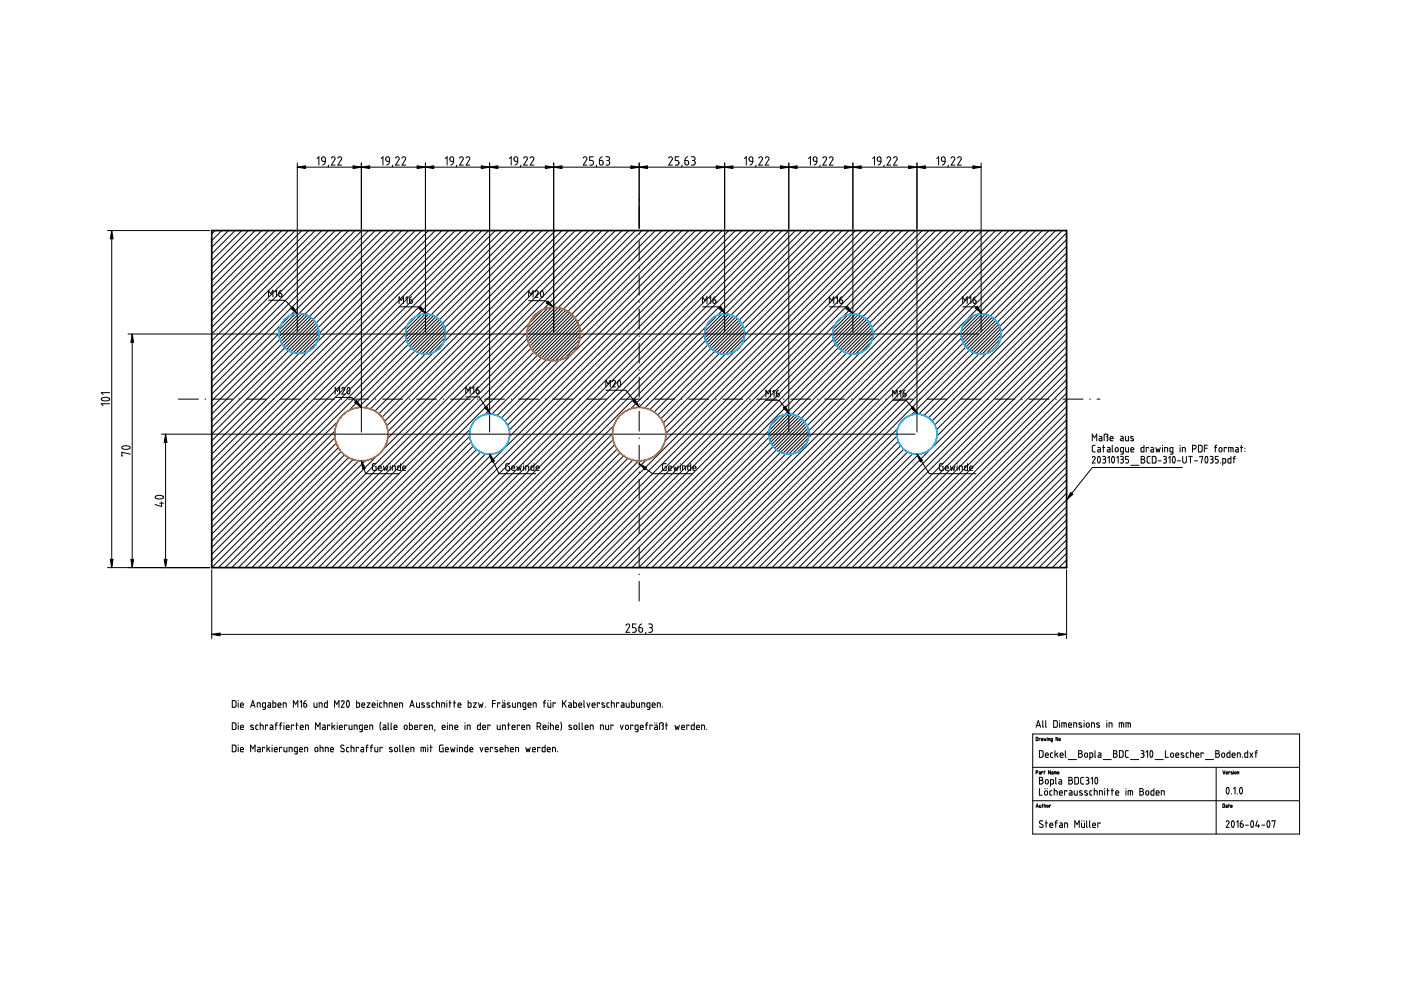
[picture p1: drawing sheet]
<svg xmlns="http://www.w3.org/2000/svg" width="420mm" height="297mm" viewBox="0 0 420 297" stroke-linecap="round" stroke-linejoin="round" font-family="sans-serif">
<g fill="none" stroke="#000" stroke-width=".3">
<path d="M89.2 50.1h205M89.2 48.9v50.6M95.1 47.5l.5-.5v2.5M96.6 47.1l.5-.1 .4 .2 .1 1.2-1-.2-.1-.7zM97.6 48.4l-.2 .6-.6 .5M98.6 49.5l-.2 .5M99.4 47.4l.6-.4 .5 .5-1.1 2h1.1M101.3 47.4l.7-.4 .4 .5-1.1 2h1.1M108.4 48.9v80.6M114.3 47.5l.6-.5v2.5M115.8 47.2l.6-.2 .3 .2 .1 1.2-.9-.2-.2-.3zM116.8 48.4l-.2 .7-.6 .4"/>
<path d="M117.8 49.5l-.2 .5M118.6 47.4l.7-.4 .4 .5-1.1 2h1.1M120.6 47.4l.6-.4 .5 .5-1.1 2h1.1M127.6 48.9v50.6M133.5 47.5l.6-.5v2.5M135 47.2l.4-.2 .5 .2 .1 1.2-1-.2zM136 48.4l-.2 .7-.6 .4M137 49.5l-.1 .5M137.8 47.4l.5-.4 .6 .2v.6l-1.1 1.7h1.1M139.8 47.4l.4-.4 .6 .2 .1 .6-1.1 1.7h1.1M146.8 48.9v80.6M152.8 47.5l.5-.5v2.5"/>
<path d="M154.2 47.2l.4-.2 .5 .2 .2 1.2-1-.2zM155.3 48.4l-.3 .7-.6 .4M156.2 49.5l-.1 .5M157.1 47.4l.6-.4 .5 .5-1.1 2h1.1M159 47.4l.7-.4 .4 .5-1.1 2h1.1M166.1 48.9v50.6M174.9 47.4l.7-.4 .4 .5-1.1 2h1.1M178 47h-1.2v1.1h.8l.4 .5-.2 .7-1 .2M178.9 49.5l-.1 .5M179.8 48.1l1 .2 .1 .7-.3 .4-.3 .1-.4-.2zM180.6 47l-.7 .5-.1 .6M181.7 47h.7l.4 .2v.6l-.5 .3"/>
<path d="M182 48.1h.3M182.3 48.1l.4 .2 .1 .8-.4 .4h-.7M191.7 48.9v19.6M200.6 47.4l.6-.4 .5 .5-1.1 2h1.1M203.6 47h-1.1v1.1h.7l.4 .5-.2 .7-.9 .2M204.6 49.5l-.2 .5M205.4 48.1l1 .2 .1 .7-.2 .4-.4 .1-.4-.2zM206.2 47l-.5 .4-.3 .7M207.3 47l1.1 .2v.6l-.5 .3M207.6 48.1h.3M207.9 48.1l.5 .4v.7l-.4 .3h-.7M217.3 48.9v50.6"/>
<path d="M223.3 47.5l.5-.5v2.5M224.8 47.1l.5-.1 .3 .2 .2 1.2-1-.2-.2-.7zM225.8 48.4l-.3 .7-.6 .4M226.7 49.5l-.1 .5M227.6 47.4l.6-.4 .5 .5-1.1 2h1.1M229.5 47.4l.5-.4 .5 .2 .1 .6-1.1 1.7h1.1M236.6 48.9v80.6M242.5 47.5l.5-.5v2.5M243.9 47.2l.4-.2 .6 .2 .1 1.2-.9-.2zM245 48.4l-.2 .7-.6 .4M246 49.5l-.2 .5M246.8 47.4l.7-.4 .4 .5-1.1 2h1.1"/>
<path d="M248.7 47.4l.7-.4 .5 .5-1.2 2h1.2M255.8 48.9v50.6M261.7 47.5l.6-.5v2.5M263.3 47.1l.5-.1 .3 .2 .1 1.2-1-.2-.1-.7zM264.2 48.4l-.3 .7-.5 .4M265.2 49.5l-.2 .5M266 47.4l.5-.4 .6 .2v.6l-1.1 1.7h1.1M268 47.4l.6-.4 .5 .5-1.1 2h1.1M275 48.9v80.6M280.9 47.5l.6-.5v2.5M282.5 47.1l.5-.1 .3 .2 .1 1.2-1-.2-.1-.7zM283.4 48.4l-.1 .6-.7 .5"/>
<path d="M284.4 49.5l-.1 .5M285.2 47.4l.7-.4 .5 .5-1.2 2h1.2M287.2 47.4l.6-.4 .5 .5-1.1 2h1.1M294.2 48.9v50.6M32.3 69.1h30.6M33.5 69.1v101M64.5 69.1l-1 1M66.5 69.1l-3 3M68.5 69.1l-5 5M70.5 69.1l-7 7M72.5 69.1l-9 9M74.5 69.1l-11 11"/>
<path d="M76.5 69.1l-13 13M78.5 69.1l-15 15M80.5 69.1l-17 17M82.5 69.1l-19 19M84.5 69.1l-21 21M86.5 69.1l-23 23M88.5 69.1l-25 25M90.5 69.1l-27 27M92.5 69.1l-29 29M94.5 69.1l-31 31M96.5 69.1l-33 33M98.5 69.1l-35 35"/>
<path d="M100.5 69.1l-37 37M102.5 69.1l-39 39M104.5 69.1l-41 41M106.5 69.1l-43 43M108.5 69.1l-45 45M110.5 69.1l-47 47M112.5 69.1l-49 49M114.5 69.1l-51 51M116.5 69.1l-53 53M118.5 69.1l-55 55M120.5 69.1l-57 57M122.5 69.1l-59 59"/>
<path d="M124.5 69.1l-61 61M126.5 69.1l-63 63M128.5 69.1l-65 65M130.5 69.1l-67 67M132.5 69.1l-69 69M134.5 69.1l-71 71M136.5 69.1l-73 73M138.5 69.1l-75 75M140.5 69.1l-77 77M142.5 69.1l-79 79M144.5 69.1l-81 81M146.5 69.1l-83 83"/>
<path d="M148.5 69.1l-85 85M150.5 69.1l-87 87M152.5 69.1l-89 89M154.5 69.1l-91 91M156.5 69.1l-93 93M158.5 69.1l-54 54M160.5 69.1l-53 53.1M162.5 69.1l-53 53.1M164.5 69.1l-53.4 53.5M166.5 69.1l-54.1 54.1M168.5 69.1l-54.9 55M170.5 69.1l-55.9 56"/>
<path d="M172.5 69.1l-57.1 57.2M174.5 69.1l-58.5 58.6M176.5 69.1l-60.2 60.2M178.5 69.1l-62.2 62.3M180.5 69.1l-65.6 65.6M182.5 69.1l-101 101M184.5 69.1l-101 101M186.5 69.1l-101 101M188.5 69.1l-101 101M190.5 69.1l-101 101M191.7 70v.2M191.7 72.2v6"/>
<path d="M192.5 69.1l-101 101M194.5 69.1l-101 101M196.5 69.1l-101 101M198.5 69.1l-101 101M200.5 69.1l-55.1 55.2M202.5 69.1l-55 55.1M204.5 69.1l-55.4 55.5M206.5 69.1l-56.1 56.2M208.5 69.1l-57.1 57.2M210.5 69.1l-58.3 58.4M212.5 69.1l-59.8 59.8M214.5 69.1l-61.7 61.8"/>
<path d="M216.5 69.1l-101 101M218.5 69.1l-101 101M220.5 69.1l-101 101M222.5 69.1l-101 101M224.6 69.1l-101.1 101M226.5 69.1l-101 101M228.6 69.1l-101.1 101M230.5 69.1l-101 101M232.6 69.1l-101.1 101M234.5 69.1l-101 101M236.6 69.1l-101.1 101M238.5 69.1l-101 101"/>
<path d="M240.6 69.1l-101.1 101M242.5 69.1l-53.4 53.5M244.6 69.1l-53.1 53M246.5 69.1l-53.1 53.2M248.6 69.1l-53.7 53.7M250.5 69.1l-54.3 54.4M252.6 69.1l-55.3 55.3M254.6 69.1l-56.4 56.4M256.6 69.1l-57.7 57.6M258.6 69.1l-59.1 59.1M260.6 69.1l-60.9 60.9M262.6 69.1l-63.2 63.2"/>
<path d="M264.6 69.1l-101.1 101M266.6 69.1l-101.1 101M268.6 69.1l-101.1 101M270.6 69.1l-101.1 101M272.6 69.1l-101.1 101M274.6 69.1l-101.1 101M276.6 69.1l-101.1 101M278.6 69.1l-101.1 101M280.6 69.1l-101.1 101M282.6 69.1l-101.1 101M284.6 69.1l-101.1 101M286.6 69.1l-101.1 101"/>
<path d="M288.6 69.1l-101.1 101M290.6 69.1l-101.1 101M292.6 69.1l-101.1 101M294.6 69.1l-101.1 101M296.6 69.1l-101.1 101M298.6 69.1l-101.1 101M300.6 69.1l-101.1 101M302.6 69.1l-101.1 101M304.6 69.1l-101.1 101M306.6 69.1l-101.1 101M308.6 69.1l-101.1 101M310.6 69.1l-101.1 101"/>
<path d="M312.6 69.1l-101.1 101M314.6 69.1l-101 101M316.6 69.1l-101.1 101M318.6 69.1l-101 101M319.9 79.8l-44.4 44.3M319.9 77.8l-46.6 46.6M319.9 75.8l-94.3 94.3M319.9 73.8l-96.4 96.3M319.9 71.8l-98.3 98.3M319.9 69.8l-100.4 100.3M80.5 90h5l3.7 4M80.5 89v-2l.7 1.1 .7-1.1v2"/>
<path d="M82.5 87.4l.5-.4v2M83.6 87.9l.8 .1 .1 .6-.2 .3-.6-.1zM84.3 87l-.5 .4-.2 .5M88.6 94.1l-4.8 4.8M90.6 94l-6.9 6.9M92.1 94.5l-7.9 7.9M93.4 95.2l-8.5 8.5M94.4 96.3l-8.4 8.4M95.1 97.5l-7.9 8M95.6 99l-6.9 6.9M119.7 92h6l2 2M119.7 91v-2l.6 1.1 .7-1.1v2"/>
<path d="M121.7 89.4l.4-.4v2M122.8 89.9l.7 .1v.9l-.6-.1zM123.4 89l-.5 .4-.1 .5M126.4 94.2l-4.7 4.7M128.5 94.2l-6.8 6.8M130 94.6l-7.9 7.9M131.3 95.4l-8.4 8.4M132.3 96.4l-8.5 8.4M133.1 97.6l-8 8M133.5 99.1l-6.9 6.9M158.5 90.1h5l2.6 2M158.5 89.1v-2l.7 1.1 .7-1.1v2"/>
<path d="M160.5 87.5l.4-.4 .5 .2v.4l-.9 1.4h.9M162.3 87.2h.5l.2 .6-.1 .8-.3 .5-.3-.1-.2-.7zM164.4 92.3l-6.2 6.1M166.5 92.1l-8.4 8.5M168.2 92.4l-9.9 9.9M169.7 93l-10.8 10.7M170.9 93.7l-11.2 11.3M171.9 94.7l-11.3 11.3M172.8 95.8l-11 11.1M173.5 97.2l-10.4 10.4M173.9 98.7l-9.2 9.3M191.7 80.2v.2"/>
<path d="M191.7 82.4v6M191.7 90.4v.2M191.7 92.6v6M210.7 92h5l1.8 2M210.7 91v-2l.7 1.1 .6-1.1v2M212.7 89.4l.4-.4v2M213.8 89.9l.8 .1-.1 .9-.3 .1-.3-.2zM214.5 89l-.5 .3-.2 .6M216.5 94.2l-5.1 5.1M218.4 94.2l-7 7M219.9 94.7l-8 8M221.2 95.5l-8.5 8.4"/>
<path d="M222.1 96.5l-8.4 8.4M222.9 97.8l-7.9 7.9M223.3 99.4l-6.7 6.7M248.7 92h5l2 2M248.7 91v-2l.7 1.1 .6-1.1v2M250.7 89.4l.4-.4v2M251.8 89.9l.8 .1v.9l-.7-.1zM252.5 89l-.6 .4-.1 .5M254.4 94.3l-4.5 4.4M256.5 94.2l-6.7 6.7M258.1 94.6l-7.9 7.8M259.4 95.3l-8.4 8.4"/>
<path d="M260.4 96.3l-8.5 8.4M261.2 97.5l-8 8M261.7 99l-7 7M288.7 92h4l1.7 2M288.7 91v-2l.7 1.1 .6-1.1v2M290.7 89.4l.4-.4v2M291.8 89.9l.9 .2-.1 .8-.7-.1zM292.2 94.5l-3.6 3.6M292.5 89l-.5 .3-.2 .6M294.6 94.1l-6.4 6.3M296.2 94.5l-7.6 7.6M297.6 95.1l-8.4 8.3"/>
<path d="M298.6 96.1l-8.4 8.4M299.5 97.2l-8.2 8.2M300.1 98.6l-7.3 7.3M319.9 99.8l-70.3 70.3M319.9 97.8l-72.4 72.3M319.9 95.8l-74.3 74.3M319.9 93.8l-76.4 76.3M319.9 91.8l-38.9 38.9M319.9 89.8l-39 39M319.9 87.8l-39.6 39.6M319.9 81.8l-42.7 42.7M319.9 83.8l-41.4 41.4"/>
<path d="M319.9 85.8l-40.4 40.4M30.5 119.4l1.4-.3 .8 .3 .2 .3-.5 .4-1 .1-.9-.3zM32.9 117.7h-2.5l.5 .5M38.4 100.1h255.2M39.6 100.1v70M53.5 119.6h6M61.5 119.6h.2M63.7 119.6h6M71.7 119.6h.2M73.9 119.6h6M81.9 119.6h.2M84.1 119.6h6"/>
<path d="M92.1 119.6h.2M94.3 119.6h6M95.6 101.1l-4.8 4.8M100.5 119.1h5l2.9 3M100.5 118.1v-2l.7 1.1 .7-1.1v2M102.3 119.6h.2M102.5 116.5l.4-.4 .5 .3v.4l-.9 1.3h.9M104.3 116.3l.4-.1 .2 .6v.9l-.3 .4-.3-.1-.2-.7zM104.5 119.6h6M112.5 119.6h.2M114.7 119.6h6M122.7 119.6h.2"/>
<path d="M124.9 119.6h6M132.9 119.6h.2M133.5 101.1l-4.9 4.9M135.1 119.6h6M139.7 119h4l3.3 5M139.7 118v-2l.6 1.1 .7-1.1v2M141.7 116.4l.4-.4v2M142.8 116.9l.8 .2-.1 .8-.6-.1zM143.1 119.6h.2M143.4 116l-.5 .4-.1 .5M145.3 119.6h6M153.3 119.6h.2"/>
<path d="M155.5 119.6h6M163.5 119.6h.2M165.7 119.6h6M173.4 103.2l-4.2 4.3M173.7 119.6h.2M174 100.6l-7.5 7.5M175.9 119.6h6M181.7 117h6l4 5M181.7 116v-2l.7 1.1 .6-1.1v2M183.7 114.3l.5-.3 .4 .3-.9 1.7h.9M183.9 119.6h.2M185.5 114.1l.4-.1 .2 .7v.8l-.3 .5-.4-.2-.1-.6z"/>
<path d="M186.1 119.6h6.1M191.7 100.6v.2M191.7 102.8v6M191.7 110.8v.2M191.7 113.1v5.9M194.1 119.6h.3M196.3 119.6h6.1M204.3 119.6h.3M206.5 119.6h6.1M214.5 119.6h.3M216.7 119.6h6.1M223.2 101.5l-4.5 4.5"/>
<path d="M224.7 119.6h.3M226.9 119.6h6.1M229.7 120h4l3 4M229.7 119v-2l.7 1.1 .6-1.1v2M231.7 117.4l.4-.4v2M232.8 117.9l.8 .2v.8l-.7-.1zM233.5 117l-.6 .4-.1 .5M234.9 119.6h.3M237.2 119.6h6M245.2 119.6h.2M247.4 119.6h6M255.4 119.6h.2"/>
<path d="M257.6 119.6h6M261.7 101l-5.1 5.1M265.6 119.6h.2M267.7 120h4l3.5 4M267.7 119v-2l.7 1.1 .6-1.1v2M267.8 119.6h6M269.7 117.4l.5-.4v2M270.8 117.9l.8 .1 .1 .6-.2 .3-.6-.1zM271.5 117l-.5 .3-.2 .6M275.8 119.6h.2M278 119.6h6M286 119.6h.2"/>
<path d="M288.2 119.6h6M296.2 119.6h.2M298.4 119.6h6M299.2 103.5l-1.6 1.6M300.2 100.5l-5.6 5.6M306.4 119.6h.2M308.6 119.6h6M316.6 119.6h.2M318.8 119.6h6M319.9 119.8l-50.3 50.3M319.9 117.8l-52.3 52.3M319.9 115.8l-54.3 54.3"/>
<path d="M319.9 113.8l-56.4 56.3M319.9 111.8l-58.3 58.3M319.9 109.8l-60.4 60.3M319.9 107.8l-62.3 62.3M319.9 105.8l-64.4 64.3M319.9 103.8l-66.3 66.3M319.9 101.8l-68.4 68.3M326.8 119.6h.2M329 119.6h.9M32.9 121h-2.5l.5 .6M36.7 133.9l1.3-.3 .9 .3 .1 .3-.5 .4-1.2 .1-.7-.3zM39 136.1l-2.5-.5v1.1h.3"/>
<path d="M48.4 130.1h226M49.7 130.1v40M100.4 129.2l-36.9 36.9M100.4 131.2l-36.9 36.9M100.8 132.8l-37.3 37.3M101.3 126.3l-37.8 37.8M101.5 134.2l-36 35.9M102.3 135.3l-34.8 34.8M103.3 136.3l-33.8 33.8M104.5 137.1l-33 33M105.9 137.8l-32.4 32.3M107.6 138.1l-32.1 32"/>
<path d="M108.4 138.1l1.3 3.9h10M109.6 138l-32.1 32.1M112.8 139h-.8l-.3 .3v1.3l.2 .3 .9 .1v-1.1h-.4M113 136.7l-33.5 33.4M115 139.7l.3 1.3 .4-.9 .3 .9 .3-1.3M117 139v.1M117 139.7v1.3M120.1 139v2l-.7-.1-.1-1.1 .8-.1M140.9 130.8l-39.4 39.3M141 128.7l-41.5 41.4M141.3 132.4l-37.8 37.7M142 133.7l-36.5 36.4"/>
<path d="M142.9 134.7l-35.4 35.4M144.1 135.5l-34.6 34.6M145.6 136l-34.1 34.1M146.8 136.1l2.9 5.9h11M147.6 136.1l-34.1 34M152.8 139h-.8l-.3 .3v1.3l.2 .3 .9 .1v-1.1h-.3M155 139.7l.3 1.3 .4-.9 .3 .9 .3-1.3M157 139v.1M157 139.7v1.3M160.1 139v2l-.7-.1-.1-1.1 .8-.1M183.7 130l-40.2 40.1M183.9 131.8l-38.4 38.3"/>
<path d="M184.1 127.6l-42.6 42.5M184.3 133.3l-36.8 36.8M185.1 134.6l-35.6 35.5M185.9 135.7l-34.4 34.4M187 136.6l-33.5 33.5M188.3 137.4l-32.8 32.7M189.8 137.9l-32.3 32.2M191.5 138.1l-32 32M191.7 121.1v.1M191.7 123.3v5.9M191.7 131.3v.1M191.7 133.5v5.9"/>
<path d="M191.7 139l4 3h12M193.8 137.8l-32.3 32.3M199.8 139h-.7l-.4 .3v1.3l.2 .3 .9 .1v-1.1h-.3M202 139.7l.4 1.3 .3-.9 .3 .9 .3-1.3M204 139v.1M204 139.7v1.3M207.1 139v2l-.7-.1-.1-1.1 .8-.1M234 124.7l-2.9 2.8M236.6 124.1l-6.1 6M238.3 124.4l-7.5 7.5M239.7 125l-8.3 8.2M240.8 125.9l-8.5 8.5"/>
<path d="M241.7 127l-8.3 8.3M242 132.7l-2.9 2.9M242.3 128.4l-7.5 7.5M242.5 130.1l-5.9 6M269 130.7l-39.4 39.4M269.2 128.4l-41.7 41.7M269.4 132.3l-37.9 37.8M270.1 133.6l-36.5 36.5M271 134.6l-35.5 35.5M272.2 135.4l-34.6 34.7M273.7 136l-34.2 34.1M275 136.1l3.7 5.9h14"/>
<path d="M275.6 136.1l-34 34M282.8 139h-.7l-.4 .3v1.3l.3 .3 .8 .1v-1.1h-.3M285.1 139.7l.3 1.3 .3-.9 .3 .9 .4-1.3M287 139v.1M287 139.7v1.3M290.2 139v2l-.7-.1-.2-.2v-.9l.9-.1M319.9 121.8l-48.3 48.3M319.9 123.8l-46.3 46.3M319.9 125.8l-44.3 44.3M319.9 127.8l-42.3 42.3M319.9 129.8l-40.3 40.3M319.9 139.8l-30.3 30.3"/>
<path d="M319.9 137.8l-32.3 32.3M319.9 135.8l-34.3 34.3M319.9 133.8l-36.3 36.3M319.9 131.8l-38.3 38.3M327.6 137.1l.3-.3 .5 .2v.4l-.8 1.4h.9M327.6 132.1v-2l.6 1.1 .7-1.1v2M328.5 133.5h-.6l-.3 .3v1.4l.9 .3M329.2 134.1l.6 .1 .2 .2v1.1l-.7-.1-.2-.3 .2-.3h.7M329.4 136.9h.4l.2 .6-.1 .8-.3 .5-.2-.1-.3-.6zM329.7 130.8l.8 .2v1.1h-.8v-.5l.8-.1M330.7 136.8l.8 .2v.4l-.4 .3M330.7 134.1h.6"/>
<path d="M330.9 133.5v2M330.9 137.7h.2M331.1 132.1l.1-1.8 .8-.2 .2 .3v.4l-.3 .1 .3 .2v.8l-.3 .2M331.1 137.7l.4 .2 .1 .6-.3 .3h-.6M332.1 134.1l.7 .2 .1 1.2-.8-.1v-.5l.8-.1M332.2 137.2l.5-.4v2M332.9 131.5h.9l-.1-.6-.7 .1-.1 .9 .2 .2h.7M333.6 133.5v1.7l.2 .3M333.6 136.9l.4-.1 .2 .6v.8l-.3 .6-.3-.1-.2-.6zM334.6 134.3l.4-.2 .3 .4v.6l-.3 .3-.5-.3zM334.9 137.2l.4-.4v2M336 136.8h.6l.3 .3-.1 .4-.3 .2"/>
<path d="M336.1 130.8l.7 .2v1.1h-.7v-.5l.7-.1M336.2 137.7h.3M336.5 137.7l.4 .2v.6l-.3 .3h-.6M336.9 135.5l-.8-.2v-1.1l.8-.1v1.7l-.2 .3h-.6M337.5 130.8v1.1l.3 .2h.6v-1.3M337.6 134.1v1l.2 .4h.7v-1.4M338.5 136.8h-.9v.9h.6l.3 .3-.2 .7-.7 .1M339.1 134.8h.9l-.1-.6-.7 .1-.1 .9 .3 .3h.6M339.1 139.5h2.5M339.9 130.9l-.6-.1-.2 .3 .8 .5v.4h-.8M342.2 136.8h.8l.2 .3-.1 .4-.3 .2 .5 .4-.3 .7h-.8zM342.2 137.7h.6"/>
<path d="M343.1 133.5v2l-.8-.1-.1-1.1 .9-.2M344.4 134.3v-.2h-.7v1.4M344.9 136.8h-.6l-.3 .4 .1 1.4 .8 .2M345.2 134.1l.7 .2 .1 1.2-.8-.1v-.5l.8-.1M345.6 136.8h.8l.2 .2 .1 1.4-.3 .4h-.8zM346.6 134.1l.4 1.4 .3-.9 .3 .9 .4-1.4M347.3 138.1h.9M348.6 133.5v.1M348.6 134.1v1.4M348.9 136.8h.6l.3 .3-.1 .4-.3 .2M349.1 137.7h.3M349.3 135.5v-1.4l.8 .1 .1 1.3"/>
<path d="M349.4 137.7l.4 .2v.6l-.3 .3h-.6M350.5 137.2l.4-.4v2M351.7 135.5l-.8-.2 .1-1.1 .7-.1v1.7l-.2 .3h-.5M351.8 136.9l.4-.1 .2 .6v.7l-.3 .7-.3-.1-.2-.6zM353.1 138.1h.9M353.9 133.5v.1M353.9 134.1v1.4M354.6 135.5v-1.4l.8 .2 .1 1.2M354.7 136.8v1.5l.4 .5 .7-.4v-1.6M356.5 136.8h1.1M357 136.8v2M357.6 134.6l1-.2 .2-.4-.3-.4-.9-.1v2"/>
<path d="M358.2 138.1h.9M359.4 133.5h.8l.3 .3v1.2l-.2 .4-.9 .1zM359.8 137v-.2h.9l-.4 2M361.2 134.3h.9M361.6 136.9l.4-.1 .2 .7v.8l-.3 .5-.3-.1-.2-.7zM362.1 133.5h-.9v2M362.9 136.8h.6l.3 .3v.3l-.4 .3M363.1 137.7h.3M363.4 137.7l.4 .3v.5l-.3 .3h-.6M364.3 134.1h.6M364.9 133.5l-.4 .2v1.8M365.4 136.8h-.9v.9h.6l.3 .3-.2 .7-.7 .1"/>
<path d="M365.7 134.3l.4-.2 .4 .4v.6l-.3 .3-.6-.3zM366 138.7v.1M366.7 138.8l.8-.1-.1-1.2h-.7v2M367.8 134.3v-.2h-.7v1.4M368.5 135.5v-1.4l1.2 .1 .1 1.3M369.1 136.8v2l-.7-.1-.1-1.1 .8-.1M369.1 134.1v1.4M369.8 137.5h.7M370.5 136.8l-.5 .2v1.8M370.6 134.1l.6 .1 .2 .3v1l-.8-.1v-.5l.8-.1M372 134.1h.7M372.3 133.5v2"/>
<path d="M373.4 134.3v.2M373.4 135.2v.2M46.6 148.8l1.5-.3 .8 .2 .1 .4-.4 .4-1.1 .1-.8-.3zM47.9 150.8h1.1M48.5 150.4v1.4l-2-.6M113.5 140.3h.8l-.1-.6-.7 .1v.9l.2 .3h.6M117.7 141v-1.3h.8l.1 1.3M120.8 140.3h.9l-.2-.6-.6 .1-.1 .9 .2 .3h.7M153.5 140.3h.8l-.1-.6-.7 .1v.9l.2 .3h.6M157.7 141v-1.3l.8 .1 .1 1.2M160.8 140.3h.9l-.2-.6-.6 .1-.1 .9 .2 .3h.7M191.7 141.5v.1"/>
<path d="M191.7 143.7v5.9M191.7 151.7v.1M191.7 153.9v6M200.5 140.3h.9l-.2-.6-.7 .1v.9l.2 .3h.7M204.7 141v-1.3l.8 .1 .1 1.2M207.8 140.3h.9l-.2-.6-.6 .1-.1 .9 .2 .3h.7M283.5 140.3h.9l-.2-.6-.6 .1-.1 .9 .2 .3h.7M287.7 141v-1.3l.8 .1 .1 1.2M290.8 140.3h.9l-.2-.6-.6 .1-.1 .9 .3 .3h.6M319.9 159.8l-10.3 10.3M319.9 157.8l-12.3 12.3M319.9 155.8l-14.3 14.3"/>
<path d="M319.9 153.8l-16.3 16.3M319.9 151.8l-18.3 18.3M319.9 147.8l-22.3 22.3M319.9 145.8l-24.3 24.3M319.9 143.8l-26.3 26.3M319.9 141.8l-28.3 28.3M354.6 140.1h-27l-7.7 9.7-20.3 20.3M32.3 170.1h30.6M63.5 170.8v20.6M191.7 161.9v.2M191.7 164.1v6M191.7 172.1v.2"/>
<path d="M191.7 174.3v5.8M319.9 169.8l-.3 .3M319.9 167.8l-2.3 2.3M319.9 165.8l-4.3 4.3M319.9 163.8l-6.3 6.3M319.9 161.8l-8.3 8.3M319.9 170.8v20.6M63.5 190.1h256.4M187.7 187.4l.7-.4 .4 .5-1.1 2h1.1M190.8 187h-1.1v1.1l.8 .1 .3 .5-.2 .7-.9 .1M191.6 188.1l1 .3 .1 .7-.2 .3h-.7zM192.4 187l-.6 .5-.2 .6"/>
<path d="M193.7 189.5l-.1 .6M194.5 187h.7l.4 .3-.1 .6-.4 .2M194.8 188.1h.3M195.1 188.1l.5 .3v.7l-.3 .4h-.8M69.7 210h.8l.3 .3v1.3l-.4 .4h-.7zM69.7 216.7h.8l.3 .3v1.2l-.4 .5h-.7zM71.4 210v.1M71.4 210.7v1.3M71.4 216.7v.1M71.4 217.3v1.4M72.1 211.3h.9l-.1-.5h-.7l-.1 1 .2 .2h.7M72.1 218h.9l-.1-.5h-.7l-.1 .9 .3 .3h.6"/>
<path d="M75.2 212l.6-2 .7 2M75.4 211.4h.9M75.9 217.4l-.5-.1-.2 .4 .8 .5v.4h-.8M77.2 212v-1.3h.7l.1 1.3M77.4 217.3h-.4l-.3 .4 .1 .8 .6 .2M78 217.3l.8 .1 .1 1.3M78 216.7v2M79.6 212l-.8-.2v-1.1h.8v1.7l-.2 .3h-.6M80.3 217.6v-.3h-.7v1.4M80.4 210.7h.5l.3 .2v1.1l-.8-.1v-.5l.8-.1M81 217.3l.8 .2v1.2l-.8-.1 .1-.5 .7-.1M81.8 210v2l.8-.1 .1-1.1-.9-.1"/>
<path d="M82.5 217.3h.7M83.2 216.7l-.5 .2v1.8M83.4 211.3h.9l-.1-.5h-.7l-.1 .9 .2 .3h.7M83.8 217.3h.7M84.5 216.7l-.4 .2v1.8M84.9 212v-1.3l.9 .1v1.2M85.2 216.7v.1M85.2 217.3v1.4M85.8 218h.9l-.1-.6-.4-.1-.3 .2-.1 .9 .3 .3h.6M88 212v-2l.7 1.1 .6-1.1v2M88.1 217.6v-.3h-.7v1.4M88.7 217.3h.7"/>
<path d="M88.9 216.7v2M90 210.4l.4-.4v2M90 218h.9l-.1-.5h-.6l-.2 .8 .3 .4h.6M91.1 210.9l.8 .2-.1 .8-.6-.1zM91.6 218.7v-1.4l.8 .2 .1 1.2M91.8 210l-.5 .3-.2 .6M94.2 210.7v1.1l.3 .2h.6v-1.3M94.7 218.7v-2l.6 1.1 .7-1.1v2M95.7 212v-1.3l.8 .1 .1 1.2M96.8 217.3l.7 .2 .1 1.2-.8-.1v-.5l.8-.1M98.2 210v2l-.8-.1-.1-1.1 .9-.1M98.9 217.6v-.3h-.7v1.4"/>
<path d="M99.5 216.7v2M99.9 217.7l.5 1M100.3 212v-2l.7 1.1 .7-1.1v2M100.4 217.3l-.9 .7M101.1 216.7v.1M101.1 217.3v1.4M101.8 218h.9l-.1-.5h-.7l-.1 .8 .2 .4h.7M102.3 210.3l.4-.3 .5 .2v.4l-.9 1.4h.9M104 217.6v-.3h-.7v1.4M104.1 210.1h.5l.2 .7-.1 .7-.3 .5-.5-.7zM104.7 217.3v1.1l.2 .3h.7v-1.4M106.2 218.7v-1.4l.8 .1 .1 1.3"/>
<path d="M107 210v2h.6l.2-.3v-.9l-.8-.1M108.5 211.3h.9l-.2-.5-.4-.1-.2 .2-.1 .8 .2 .3h.7M108.7 218.7l-.9-.2 .1-1.1 .8-.1v1.8l-.3 .2h-.5M109.3 218h.9l-.1-.5h-.6l-.2 .8 .3 .4h.6M110.1 210.7h.9l-.9 1.3h.9M110.9 218.7v-1.4l.8 .2 .1 1.2M111.6 211.3h.9l-.1-.5-.4-.1-.3 .2-.1 .8 .2 .3h.7M113.2 210v.1M113.2 210.7v1.3M114.2 216.5l-.3 1.1 .3 1.3M114.5 210.7h-.4l-.3 .2 .1 .9 .6 .2M115 217.3h.5l.2 .3v1.1l-.7-.1-.2-.3 .2-.3h.7"/>
<path d="M115.2 210.7l.8 .1 .1 1.2M115.2 210v2M116.4 216.7v1.8l.2 .2M116.7 212v-1.3l.9 .1v1.2M117.3 216.7v1.8l.2 .2M118.2 218h.9l-.2-.6-.4-.1-.3 .2v.9l.2 .3h.7M118.3 211.3h.9l-.2-.5-.4-.1-.3 .2v.8l.2 .3h.7M119.8 212v-1.3l.9 .1v1.2M121.3 217.5l.5-.2 .3 .3v.8l-.3 .3-.6-.3zM122.8 216.7v2l.7-.1 .1-1.1-.8-.2M122.9 212l.7-2 .6 2M123.1 211.4h.9"/>
<path d="M124.3 218h.9l-.1-.6-.6 .1-.2 .9 .3 .3h.6M124.9 210.7v1.1l.3 .2h.6v-1.3M126.6 217.6v-.3h-.7v1.4M127.2 210.8l-.6-.1-.2 .3 .9 .5v.4h-.9M127.2 218h.9l-.1-.6-.4-.1-.3 .2-.1 .9 .3 .3h.6M128.8 210.8l-.6-.1-.2 .3 .9 .6-.1 .3h-.8M128.8 218.7v-1.4l.8 .1 .1 1.3M130.2 210.7h-.4l-.2 .2v.9l.6 .2M130.5 218.7l-.2 .4M130.9 210.7l.8 .1 .1 1.2M130.9 210v2M132.5 212v-1.3l.8 .1v1.2"/>
<path d="M132.6 218h.9l-.1-.5h-.7l-.1 .8 .3 .4h.6M134 210v.1M134 210.7v1.3M134.2 216.7v.1M134.2 217.3v1.4M134.7 210.7h.6M134.8 218.7v-1.4l.9 .2v1.2M134.9 210v2M136 210.7h.7M136.2 210v2M136.4 218h.9l-.2-.6-.4-.1-.2 .2-.1 .9 .3 .3h.6M137.4 211.3h.8l-.1-.5h-.6l-.1 1 .2 .2h.6"/>
<path d="M139.4 216.7v.1M139.4 217.3v1.4M140.1 218.7v-1.4l.8 .2 .1 1.2M140.4 210v2l.8-.1v-1.1l-.8-.1M142 210.7h.9l-.9 1.3h.9M143.5 210.7l.3 1.3 .4-.9 .3 .9 .3-1.3M144.1 216.7v2h-.7l-.2-.3v-.8l.2-.3h.7M144.7 218h.9l-.1-.6-.4-.1-.3 .2-.1 .9 .3 .3h.6M145.5 211.9v.1M147 217.6v-.3h-.7v1.4M147.7 210.9h.9M148.6 210h-.9v2"/>
<path d="M149.1 217.3v1.1l.3 .3h.6v-1.4M149.9 210.9v-.2h-.7v1.3M150.7 210.7h.5l.2 .2v1.1l-.7-.1v-.5l.7-.1M150.7 218.7v-1.4l.8 .2 .1 1.2M150.7 210v.1M151.3 210v.1M152.2 217.3h.7M152.5 216.7v2M152.9 210.8l-.6-.1-.2 .3 .9 .5v.4h-.9M153.6 218h.9l-.2-.6-.6 .1-.1 .9 .2 .3h.7M153.7 210.7v1l.3 .3h.6v-1.3M155.2 212v-1.3l.9 .1v1.2"/>
<path d="M155.8 217.6v-.3h-.7v1.4M156.5 218h.9l-.2-.5-.4-.2-.3 .2v.9l.2 .3h.7M157.7 212l-.9-.2v-.8l.2-.3h.7v1.7l-.3 .3h-.5M158 218.7v-1.4l.8 .2 .1 1.2M158.3 211.3h.9l-.1-.5-.4-.1-.3 .2-.1 .9 .3 .2h.6M159.9 212v-1.3l.9 .1v1.2M161.1 217.8l1-.2 .1-.5-.2-.3-.9-.1v2M161.7 217.8l.5 .9M162.9 218h.8l-.1-.5h-.6l-.1 .9 .2 .3h.6M163 210.7h.6M163.6 210l-.4 .3v1.7M164.3 210.7v1.1l.3 .2h.6v-1.3"/>
<path d="M164.4 210v.1M164.4 216.7v.1M164.4 217.3v1.4M165.1 217.3l.8 .2 .1 1.2M165.1 210v.1M165.1 216.7v2M166.5 210.9v-.2h-.7v1.3M166.6 218h.9l-.1-.6-.4-.1-.3 .2-.1 .9 .3 .3h.6M168.2 216.5l.2 .9-.2 1.5M168.7 210v2M169.1 210.8l.7 1.2M169.8 210l-1.1 1.2"/>
<path d="M170.6 210.7h.5l.2 .2v1.1l-.7-.1-.1-.3 .1-.2 .7-.1M171.3 217.4l-.5-.1-.2 .4 .8 .5v.4h-.8M172 210v2h.7l.1-1.2-.8-.1M172.2 217.5l.3-.2 .5 .2v.8l-.2 .3-.6-.1zM173.6 211.3h.9l-.2-.5h-.6l-.1 .9 .2 .3h.7M173.7 216.7v1.8l.2 .2M174.6 216.7v1.8l.2 .2M175.1 210v1.8l.2 .2M175.5 218h.9l-.2-.5h-.6l-.1 .9 .2 .3h.7M176 210.7l.5 1.3 .4-1.3M177 218.7v-1.4l.8 .2 .1 1.2M177.6 211.3h.9l-.1-.5h-.7l-.1 .9 .2 .3h.7"/>
<path d="M179.8 210.9v-.2h-.7v1.3M180.1 218.7v-1.4l.8 .2 .1 1.2M181.3 210.8l-.6-.1-.2 .3 .8 .5v.4h-.8M181.6 217.3v1.1l.3 .3h.6v-1.4M182.7 210.7h-.4l-.3 .3 .1 .8 .6 .2M183.3 210.7h.8l.1 1.3M183.3 210v2M183.9 217.6v-.3h-.7v1.4M185.6 210.9v-.2h-.7v1.3M186 217.3l.5 1.4 .4-1.4M186.4 210.7l.7 .1v1.2l-.7-.1v-.5l.7-.1M187.6 217.5l.5-.2 .3 .3 .1 .7-.3 .4-.6-.3z"/>
<path d="M187.8 210.7v1l.3 .3h.6v-1.3M189.4 210v2l.7-.1 .1-1.1-.8-.1M189.8 217.6v-.3h-.7v1.4M190.9 210.7v1l.3 .3h.6v-1.3M191.3 218.7l-.8-.2v-.8l.2-.4h.6v1.8l-.2 .2h-.5M192 218h.9l-.1-.6-.4-.1-.3 .2-.1 .9 .3 .3h.6M192.5 212v-1.3l.8 .1 .1 1.2M193.6 217.3h.6M194.2 216.7l-.4 .2v1.8M194.9 212l-.8-.2-.1-.8 .3-.3h.6v1.7l-.2 .3h-.6M195.6 211.3h.9l-.2-.5-.4-.1-.3 .2v.9l.2 .2h.7M195.6 217.6v-.3h-.7v1.4"/>
<path d="M196.4 217.3h.5l.2 .3v1.1l-.7-.1v-.5l.7-.1M196.4 216.7v.1M197 216.7v.1M197.1 212v-1.3l.9 .1v1.2M197.8 218.7v-1.8l.8-.2 .3 .2v.4l-.3 .1 .3 .3v.7l-.3 .3M198.7 211.9v.1M199.6 217.3h.6M199.8 216.7v2M202.4 217.3l.4 1.4 .3-.9 .3 .9 .4-1.4M204.4 218h.9l-.1-.5h-.7l-.1 .9 .3 .3h.6M206.6 217.6v-.3h-.6v1.4M208.2 216.7v2l-.7-.1-.2-1.1 .9-.2"/>
<path d="M208.9 218h.8l-.1-.5h-.6l-.1 .8 .2 .4h.6M210.4 218.7v-1.4l.8 .2 .1 1.2M212 218.6v.1M310.7 218l.7-2 .7 2M310.9 217.4h1M312.7 216v1.8l.2 .2M313.6 216v1.8l.2 .2M316 216h.8l.3 .3v1.4l-.3 .3h-.8zM317.8 216v.1M317.8 216.7v1.3M318.4 218v-1.3h1.3l.1 1.3M319.1 216.7v1.3"/>
<path d="M320.4 217.3h.9l-.1-.5h-.7l-.1 .9 .3 .3h.6M322 218v-1.3l.9 .1v1.2M324.3 216.8l-.5-.1-.2 .3 .8 .6v.3h-.8M325.1 216v.1M325.1 216.7v1.3M325.9 216.8l.4-.1 .3 .2v.8l-.3 .3-.5-.4zM327.3 218v-1.3l.9 .1v1.2M329.7 216.8l-.6-.1-.2 .3 .8 .6v.3h-.8M331.9 216v.1M331.9 216.7v1.3M332.6 218v-1.3l.8 .1 .1 1.2M335.7 218v-1.3l1.2 .1 .1 1.2"/>
<path d="M336.3 216.7v1.3M337.7 218v-1.3l1.2 .1 .1 1.2M338.3 216.7v1.3M69.7 223.3l.8 .1 .3 .2v1.3l-.4 .4h-.7zM71.4 223.3v.2M71.4 224v1.3M72.1 224.7h.9l-.1-.6h-.7l-.1 1 .3 .2h.6M75.2 225.3v-2l.6 1.2 .7-1.2v2M77.3 224h.6l.1 .3v1h-.7v-.6h.7M79.4 224.2v-.2h-.7v1.3M80.1 223.3v2M80.4 224.4l.5 .9"/>
<path d="M80.9 224l-.8 .7M81.6 223.3v.2M81.6 224v1.3M82.3 224.7h.9l-.2-.6-.4-.1-.3 .2v.9l.2 .2h.7M84.5 224.2v-.2h-.7v1.3M85.2 224v1l.2 .3h.6v-1.3M86.7 225.3v-1.3l.8 .1 .1 1.2M89.2 225.3l-.9-.1v-.9l.2-.3h.7v1.8l-.3 .2h-.5M89.8 224.7h.9l-.1-.6-.4-.1-.3 .2-.1 .9 .3 .2h.6M91.4 225.3v-1.3l.8 .2 .1 1.1M94.5 224.2l.5-.2 .3 .2v.8l-.3 .3-.5-.2zM96 224l.8 .1 .1 1.2"/>
<path d="M96 223.3v2M97.6 225.3v-1.3l.8 .1v1.2M99.1 224.7h.9l-.1-.6h-.7l-.1 .9 .3 .3h.6M103.2 223.5l-.6-.2-.4 .4 .1 .4 .9 .6v.5l-.4 .1-.6-.2M104.6 224h-.4l-.3 .3 .1 .9 .6 .1M105.3 224l.8 .1 .1 1.2M105.3 223.3v2M107.5 224.2v-.2h-.7v1.3M108.3 224h.6l.2 .3v1h-.8l-.1-.3 .1-.3h.8M109.7 224h.7M110.4 223.3l-.5 .3v1.7M111.1 224h.6"/>
<path d="M111.7 223.3l-.4 .3v1.7M112.4 224v1.1l.3 .2h.6v-1.3M114.6 224.2v-.2h-.7v1.3M117.6 224.1l-.6-.1-.2 .3 .8 .6v.3h-.8M118.5 224.1l.4-.1 .3 .3v.7l-.3 .3-.5-.2zM119.9 223.3v1.8l.2 .2M120.8 223.3v1.8l.2 .2M121.7 224.7h.9l-.2-.6h-.6l-.1 .9 .2 .3h.7M123.2 225.3v-1.3l.9 .1v1.2M126.3 225.3v-1.3l1.2 .1 .1 1.2M127 224v1.3M128.3 223.3v.2"/>
<path d="M128.3 224v1.3M128.9 224h.7M129.2 223.3v2M132.9 223.3l-.8 .1-.3 .2v1.4l.3 .3h.8v-1.1h-.3M133.6 224.7h.9l-.2-.6-.4-.1-.3 .2v.8l.2 .3h.7M135.1 224l.3 1.3 .4-.8 .3 .8 .4-1.3M137.1 223.3v.2M137.1 224v1.3M137.8 225.3v-1.3l.8 .1 .1 1.2M140.2 223.3v2h-.6l-.3-.3 .1-.8 .8-.2M140.9 224.7h.9l-.1-.6h-.7l-.1 1 .3 .2h.6M144 224l.4 1.3 .4-1.3"/>
<path d="M145.5 224.7h.9l-.1-.6h-.7l-.1 1 .3 .2h.6M147.7 224.2v-.2h-.6v1.3M149.2 224.1l-.6-.1-.2 .3 .8 .6v.3h-.8M150 224.7h.9l-.2-.6h-.6l-.1 1 .2 .2h.7M151.5 224l.8 .1 .1 1.2M151.5 223.3v2M153.1 224.7h.9l-.2-.6h-.6l-.1 1 .3 .2h.6M154.6 225.3v-1.3l.8 .1 .1 1.2M157.7 224l.3 1.3 .3-.8 .4 .8 .3-1.3M159.7 224.7h.9l-.2-.6-.4-.1-.3 .2v.8l.3 .3h.6M161.9 224.2v-.2h-.7v1.3M163.5 223.3v2h-.8l-.1-1.1 .9-.2"/>
<path d="M164.1 224.7h.9l-.1-.6-.4-.1-.3 .2-.1 .8 .3 .3h.6M165.7 225.3v-1.3l.8 .2 .1 1.1M167.2 225.2v.1M309.7 220h80v30h-80zM309.7 230h80M310.7 231.6l.5-.1v-.4l-.5-.1v1M310.7 221l.6 .2-.2 .8h-.4zM311.7 231.3l.4 .2v.5h-.4v-.3h.4M311.7 225h.8l.3 .3v1.4l-.3 .3h-.8zM311.7 233h.7l.3 .3-.1 .4-.3 .2 .5 .5-.3 .6h-.8zM311.7 236.3v2h.9M311.7 233.9h.6"/>
<path d="M311.9 221.4l-.3-.1v.7M312.3 221.3l.4 .1v.6h-.4v-.3h.4M312.7 231.5l-.3-.2v.7M313.1 231.3h.3M313.1 221.3l.1 .7 .2-.4 .1 .4 .2-.7M313.2 231v1M313.4 237.2l.4-.2 .3 .3 .1 .7-.4 .3-.5-.3zM313.4 236.3v.2M313.5 226.3h.9l-.2-.6-.6 .2-.1 .9 .2 .2h.7M313.6 233.9l.2-.2 .5 .2 .1 .7-.3 .4-.5-.2zM314 221v.1M314 221.3v.7"/>
<path d="M314 236.3v.2M314.4 222v-.7l.4 .1v.6M315 231v1l-.5-1v1M315 235l.9-.1-.1-1.2h-.8v2M315.4 231.3l.4 .2v.5h-.4v-.3h.4M315.5 237h-.5l-.2 .3 .1 .9 .6 .1M315.6 222h-.4v-.6l.4-.1v.9l-.4 .1M315.7 225.7h-.4l-.3 .3 .1 .9 .6 .1M316.1 232v-.7l.7 .1v.6M316.2 237l.8 .1 .1 1.2M316.2 236.3v2M316.4 225v2"/>
<path d="M316.5 231.3v.7M316.6 233v1.8l.2 .2M316.8 226l.5 1M317.1 231.7h.5a.23 .23 0 0 0-.2-.4 .23 .23 0 0 0-.3 .3l.1 .3 .4 .1M317.2 221v1l-.5-1v1M317.3 225.7l-.9 .6M317.6 233.7l.7 .1 .1 1.2-.8-.1v-.5l.8-.1M317.7 237.7h.9l-.2-.6-.6 .1-.1 .8 .3 .3h.6M317.9 226.3h.9l-.2-.6-.6 .2-.1 .9 .3 .2h.6M319.5 225v1.8l.2 .2M319.9 237.2v-.2h-.6v1.3M320.4 227.7h2.4"/>
<path d="M320.5 233h.7l.3 .3v.4l-.4 .2 .4 .1 .2 .4-.4 .6h-.8zM320.5 233.9h.6M320.7 237l.8 .2v1.1h-.8v-.5l.8-.1M322.2 237v1l.2 .3h.6v-1.3M322.3 233h.9l.2 .3v1.3l-.3 .4h-.8zM323.5 225h.6l.4 .3-.1 .4-.3 .2 .3 .1 .2 .4-.3 .6h-.8zM323.5 225.9h.6M324.5 237.1l-.6-.1-.2 .4 .8 .5v.4l-.8-.1M325 233h-.6l-.3 .4v1.3l.3 .3h.6M325.4 225.8l.4-.1 .4 .3v.7l-.3 .3h-.4l-.2-.3zM325.7 233h.5l.3 .3v.4l-.4 .2M325.9 233.9h.2"/>
<path d="M326.1 237.1l-.7-.1-.1 .3 .8 .6v.3h-.8M326.1 233.9l.4 .2v.6l-.3 .3h-.5M326.8 227l.9-.2v-.8l-.2-.3h-.7v2M327.2 233.4l.5-.4v2M327.5 237h-.5l-.2 .3 .1 .9 .6 .1M328.2 237l.8 .1 .1 1.2M328.2 236.3v2M328.4 225v1.8l.2 .2M328.5 233.1h.5l.2 .8-.1 .7-.3 .4-.5-.8zM329.4 225.7h.5l.3 .2v1.1l-.8-.1v-.5l.8-.1M329.7 238.3v-1.3l.8 .1 .1 1.2M330.8 227.7h2.5"/>
<path d="M331.3 236.3v.2M331.3 237v1.3M331.9 237h.7M332.2 236.3v2M333.3 237h.6M333.5 236.3v2M333.9 225h.8l.2 .3-.1 .4-.3 .2 .5 .4-.3 .7h-.8zM333.9 225.9h.6M334.6 237.7h.9l-.2-.6-.6 .1-.1 .8 .2 .3h.7M335.7 225h.8l.3 .3v1.4l-.3 .3h-.8zM337.7 236.3v.2M337.7 237v1.3"/>
<path d="M338.3 238.3v-1.3h1.2l.2 1.3M338.4 225h-.7l-.2 .4 .1 1.4 .8 .2M339 237v1.3M339 227.7h2.5M341.8 236.3h.7l.3 .3-.1 .5-.3 .1 .5 .5-.3 .6h-.8zM341.8 237.2h.6M342.2 225l.8 .3v.4l-.4 .2M342.4 225.9h.2M342.6 225.9l.4 .3v.5l-.3 .3h-.5M343.7 237.2l.4-.2 .4 .3v.7l-.3 .3-.6-.2zM343.7 225.4l.5-.4v2M345.1 225.1h.4l.2 .6-.1 .9-.3 .4-.5-.7z"/>
<path d="M346.1 236.3v2h-.7l-.2-.3v-.8l.9-.2M346.4 227.7h2.4M346.7 237.7h.9l-.1-.6-.7 .1-.1 .9 .2 .2h.7M348.3 238.3v-1.3l.8 .1 .1 1.2M349.5 225v2h.9M351.2 225.8l.4-.1 .3 .3v.7l-.2 .3h-.4l-.2-.3zM352.6 226.3h.9l-.2-.6-.6 .2-.1 .8 .2 .3h.7M354.9 225.8l-.5-.1-.2 .3 .8 .6v.3h-.8M356.4 225.7h-.4l-.3 .3 .1 .9 .6 .1M357.1 225.7l.8 .1v1.2M357.1 225v2M358.6 226.3h.9l-.2-.6-.6 .1-.1 1 .3 .2h.6"/>
<path d="M360.8 225.9v-.2h-.6v1.3M361.5 227.7h2.5M364.6 225h.8l.2 .3v.4l-.4 .2 .5 .4-.3 .7h-.8zM364.6 225.9h.6M364.7 230v20M366.5 225.9l.2-.2 .5 .2 .1 .8-.2 .2-.6-.1zM366.7 231l.4 1 .3-1M367.7 231.7h.5a.23 .23 0 0 0-.2-.4 .23 .23 0 0 0-.3 .3v.3l.5 .1M368 236.1h.4l.2 .7v.7l-.3 .5-.3-.1-.3-.6zM368.9 225v2l-.8-.1-.1-1.1 .9-.1M368.9 231.5l-.4-.2v.7M369.3 237.9v.1"/>
<path d="M369.5 226.3h.9l-.2-.6-.6 .2-.1 .8 .2 .3h.7M369.6 231.4l-.4 .1 .4 .5-.4-.1M370 231v.1M370 231.3v.7M370 236.5l.4-.5v2M371.1 232v-.7l.4 .1v.6M371.1 227v-1.3l.8 .1 .1 1.2M371.1 237.9v.1M372 236.1h.4l.2 .7v.7l-.3 .5-.3-.1-.2-.6zM372.6 226.9v.1M374.2 225v2l-.8-.1v-1.1l.8-.1M374.8 225.7l.9 1.3"/>
<path d="M375.7 225.7l-.9 1.3M376.4 225.7h.7M377.1 225l-.5 .3v1.7M309.7 240h80M310.7 242l.3-1 .4 1M310.8 241.7h.5M311.7 241.3l.1 .7h.4v-.7M312.5 241.3h.3M312.6 241v1M312.7 246.1l-.7-.1-.3 .5 1.1 .8v.5l-.3 .2-.8-.2M313.2 241.3l.4 .1v.6M313.2 241v1"/>
<path d="M313.5 246.7h.7M313.7 246v2M314.8 247.3h.9l-.1-.5h-.7l-.1 1 .2 .2h.7M315 241.4l-.3-.1v.7M316.4 246.7h.7M317.1 246l-.5 .3v1.7M317.8 246.7l.7 .1 .1 1.2-.8-.1 .1-.5 .7-.1M319.3 248v-1.3l.8 .1 .1 1.2M322.3 248v-2l.7 1.1 .7-1.1v2M324.3 246.7v1.1l.3 .2h.6v-1.3M324.4 246v.1M325.1 246v.1"/>
<path d="M325.9 246v1.8l.2 .2M326.8 246v1.8l.2 .2M327.7 247.3h.8l-.1-.5h-.6l-.1 .9 .2 .3h.6M329.9 246.9v-.2h-.7v1.3M366.7 241l.6 .2-.1 .8h-.5zM367.7 241.3l.3 .1 .1 .6h-.4v-.3h.4M367.7 246.3l.5-.3 .4 .3-.9 1.7h.9M368.4 241.3h.3M368.5 241v1M369.1 241.7h.4l-.1-.3h-.3v.5l.4 .1M369.5 246.1h.4l.3 .6-.1 .8-.3 .5-.3-.1-.2-.6zM370.8 246.4l.5-.4v2"/>
<path d="M372 246.9l.7 .2 .2 .5-.2 .3-.7-.1zM372.6 246l-.5 .4-.1 .5M373.5 247.3h.9M375.3 246.1h.4l.2 .6v.8l-.3 .5-.3-.1-.2-.7zM377.1 246l-.5 1.6h1.1M377.4 247.1v.9M378.4 247.3h.9M380.2 246.1h.4l.2 .6v.8l-.4 .5-.2-.1-.2-.7zM381.5 246.2v-.2h.9l-.4 2"/>
<circle cx="317.9" cy="221.7" r=".3"/>
<circle cx="370.6" cy="231.7" r=".3"/>
<circle cx="314.2" cy="241.7" r=".3"/>
</g>
<path d="M63.5 69.1h256.4v101h-256.4z" fill="none" stroke="#000" stroke-width=".51"/>
<g fill="#000" stroke="#000" stroke-width=".3">
<path d="M89.2 50.1l2.5-.4v.8zM108.4 50.1l2.5-.4v.8zM105.9 49.7l2.5 .4-2.5 .4zM127.6 50.1l2.5-.4v.8zM125.1 49.7l2.5 .4-2.5 .4zM146.8 50.1l2.5-.4v.8zM144.3 49.7l2.5 .4-2.5 .4zM166.1 50.1l2.5-.4v.8zM163.6 49.7l2.5 .4-2.5 .4zM189.2 49.7l2.5 .4-2.5 .4zM191.7 50.1l2.5-.4v.8zM214.8 49.7l2.5 .4-2.5 .4z"/>
<path d="M217.3 50.1l2.5-.4v.8zM234.1 49.7l2.5 .4-2.5 .4zM236.6 50.1l2.5-.4v.8zM253.3 49.7l2.5 .4-2.5 .4zM255.8 50.1l2.5-.4v.8zM272.5 49.7l2.5 .4-2.5 .4zM275 50.1l2.5-.4v.8zM291.7 49.7l2.5 .4-2.5 .4zM33.5 69.1l.4 2.5h-.8zM87.2 92.4l.6-.5 1.4 2.1zM125.6 92.5l.6-.6 1.5 2.1zM164.4 90.2l1.7 1.9-2.3-1.2z"/>
<path d="M215.5 92.4l.6-.6 1.4 2.2zM253.6 92.5l.6-.6 1.5 2.1zM292.5 92.3l.6-.5 1.3 2.2zM39.6 100.1l.5 2.5h-.9zM49.7 130.1l.4 2.5h-.9zM106.3 120.6l.7-.6 1.4 2.1zM108.4 138.1l1.2 2.3-.8 .2zM146.8 136.1l1.5 2.1-.7 .4zM145.2 122.1l.7-.4 1.1 2.3zM189.8 120.3l.7-.5 1.2 2.2zM191.7 139l2.2 1.1-.5 .7zM234.9 122.2l.6-.5 1.2 2.3z"/>
<path d="M275 136.1l1.7 1.9-.7 .5zM273.2 122.4l.6-.6 1.4 2.2zM321.1 147.6l.7 .5-1.9 1.7zM33.1 167.6h.8l-.4 2.5zM39.2 167.6h.9l-.5 2.5zM49.2 167.6h.9l-.4 2.5zM63.5 190.1l2.5-.4v.9zM317.4 189.7l2.5 .4-2.5 .5z"/>
</g>
<g fill="none" stroke="#f50" stroke-width=".51">
<circle cx="166.1" cy="100.1" r="8"/>
<circle cx="108.4" cy="130.1" r="8"/>
<circle cx="191.7" cy="130.1" r="8"/>
</g>
<g fill="none" stroke="#0af" stroke-width=".51">
<circle cx="89.7" cy="100" r="6"/>
<circle cx="127.6" cy="100.1" r="6"/>
<circle cx="217.3" cy="100.1" r="6"/>
<circle cx="255.8" cy="100.1" r="6"/>
<circle cx="294.2" cy="100.1" r="6"/>
<circle cx="146.8" cy="130.1" r="6"/>
<circle cx="236.5" cy="130.1" r="6"/>
<circle cx="275" cy="130.1" r="6"/>
</g>
</svg>
